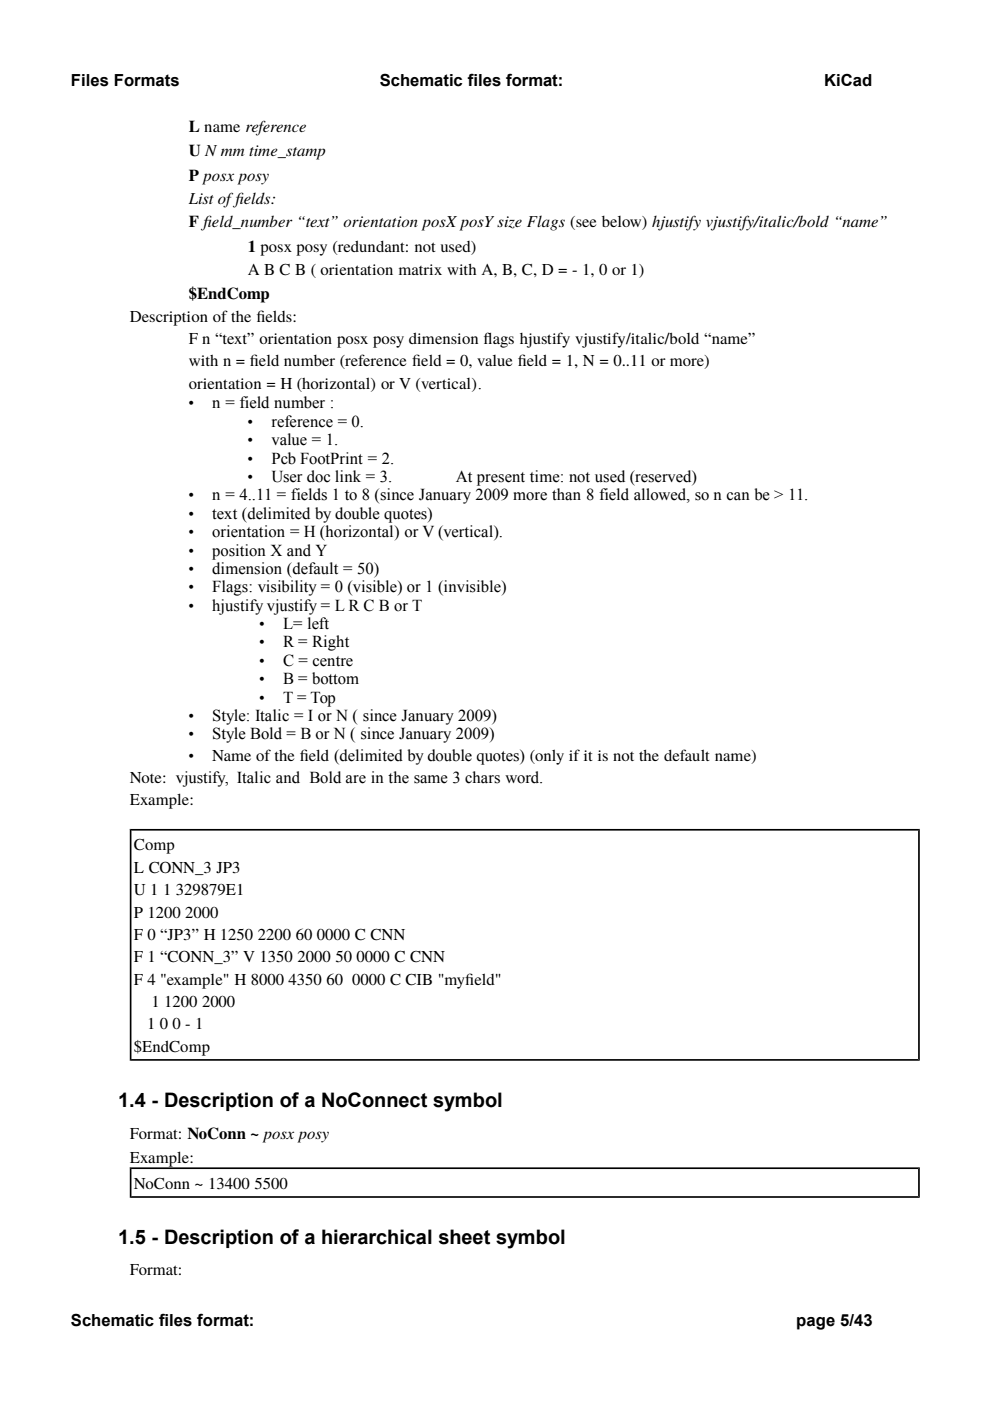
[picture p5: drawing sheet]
<svg xmlns="http://www.w3.org/2000/svg" width="210mm" height="297mm" viewBox="0 0 210 297" stroke-linecap="round" stroke-linejoin="round" font-family="sans-serif">
<defs><g id="words">
<g font-size="4.2">
<text x="25" y="234.7">1.4 - Description of a NoConnect symbol</text>
<text x="25" y="263.7">1.5 - Description of a hierarchical sheet symbol</text>
</g>
<g font-size="3.5">
<text x="15" y="18.2">Files Formats</text>
<text x="80.5" y="18.2">Schematic files format:</text>
<text x="174.8" y="18.2">KiCad</text>
<text x="40" y="28">L name reference</text>
<text x="40" y="33.1">U N mm time_stamp</text>
<text x="40" y="38.3">P posx posy</text>
<text x="40" y="43.3">List of f</text>
<text x="49.9" y="43.3">ields:</text>
<text x="40" y="48.2">F f</text>
<text x="43.2" y="48.2">ield_number “text” orientation posX posY size Flags (see below) hjustify vjustify/italic/bold “name”</text>
<text x="52.5" y="53.4">1 posx posy (redundant: not used)</text>
<text x="52.5" y="58.3">A B C B ( orientation matrix with A, B, C, D = - 1, 0 or 1)</text>
<text x="40" y="63.3">$EndComp</text>
<text x="27.6" y="68.2">Description of the f</text>
<text x="54.3" y="68.2">ields:</text>
<text x="40" y="73">F n “text” orientation posx posy dimension f</text>
<text x="40" y="77.7">with n = f</text>
<text x="53" y="77.7">ield number (reference f</text>
<text x="87.4" y="77.7">ield = 0, value f</text>
<text x="102.5" y="73">lags hjustify vjustify/italic/bold “name”</text>
<text x="109.8" y="77.7">ield = 1, N = 0..11 or more)</text>
<text x="40" y="82.4">orientation = H (horizontal) or V (vertical).</text>
<text x="45" y="86.6">n = field number :</text>
<text x="57.5" y="90.5">reference = 0.</text>
<text x="57.5" y="94.4">value = 1.</text>
<text x="57.5" y="98.3">Pcb FootPrint = 2.</text>
<text x="45" y="106.1">n = 4..11 = fields 1 to 8 (since January 2009 more than 8 field allowed, so n can be &gt; 11.</text>
<text x="57.5" y="102.2">User doc link = 3.</text>
<text x="96.7" y="102.2">At present time: not used (reserved)</text>
<text x="45" y="110">text (delimited by double quotes)</text>
<text x="45" y="113.9">orientation = H (horizontal) or V (vertical).</text>
<text x="45" y="117.8">position X and Y</text>
<text x="45" y="121.7">dimension (default = 50)</text>
<text x="45" y="125.6">Flags: visibility = 0 (visible) or 1 (invisible)</text>
<text x="45" y="129.5">hjustify vjustify = L R C B or T</text>
<text x="60" y="133.4">L= left</text>
<text x="60" y="137.3">R = Right</text>
<text x="60" y="141.2">C = centre</text>
<text x="60" y="145.1">B = bottom</text>
<text x="60" y="149">T = Top</text>
<text x="45" y="152.9">Style: Italic = I or N ( since January 2009)</text>
<text x="45" y="156.8">Style Bold = B or N ( since January 2009)</text>
<text x="45" y="161.3">Name of the f</text>
<text x="63.5" y="161.3">ield (delimited by double quotes) (only if it is not the default name)</text>
<text x="27.6" y="166">Note: vjustify, Italic and Bold are in the same 3 chars word.</text>
<text x="27.6" y="170.7">Example:</text>
<text x="28.4" y="180.3">Comp</text>
<text x="28.4" y="185.1">L CONN_3 JP3</text>
<text x="28.4" y="189.8">U 1 1 329879E1</text>
<text x="28.4" y="194.6">P 1200 2000</text>
<text x="28.4" y="199.3">F 0 “JP3” H 1250 2200 60 0000 C CNN</text>
<text x="28.4" y="204">F 1 “CONN_3” V 1350 2000 50 0000 C CNN</text>
<text x="28.4" y="208.8">F 4 &quot;example&quot; H 8000 4350 60 0000 C CIB &quot;myf</text>
<text x="98.7" y="208.8">ield&quot;</text>
<text x="32.1" y="213.5">1 1200 2000</text>
<text x="31.2" y="218.3">1 0 0 - 1</text>
<text x="28.4" y="223">$EndComp</text>
<text x="27.6" y="241.6">Format: NoConn ~ posx posy</text>
<text x="27.6" y="246.5">Example:</text>
<text x="28.4" y="252.1">NoConn ~ 13400 5500</text>
<text x="27.6" y="270.4">Format:</text>
<text x="15" y="281.2">Schematic files format:</text>
<text x="168.8" y="281.2">page 5/43</text>
</g>
<g font-size="3.2">
<text x="40" y="86.6">•</text>
<text x="52.6" y="90.5">•</text>
<text x="52.6" y="94.4">•</text>
<text x="52.6" y="98.3">•</text>
<text x="40" y="106.1">•</text>
<text x="52.6" y="102.2">•</text>
<text x="40" y="110">•</text>
<text x="40" y="113.9">•</text>
<text x="40" y="117.8">•</text>
<text x="40" y="121.7">•</text>
<text x="40" y="125.6">•</text>
<text x="40" y="129.5">•</text>
<text x="55" y="133.4">•</text>
<text x="55" y="137.3">•</text>
<text x="55" y="141.2">•</text>
<text x="55" y="145.1">•</text>
<text x="55" y="149">•</text>
<text x="40" y="152.9">•</text>
<text x="40" y="156.8">•</text>
<text x="40" y="161.3">•</text>
</g>
</g></defs>
<g fill="#000">
<path d="M27.5 175.8h167.5l-.3 .3h-166.8z" fill-rule="evenodd"/>
<path d="M27.5 175.8l.4 .3v48.4l-.4 .4z" fill-rule="evenodd"/>
<path d="M194.7 176.1l.3-.3v49.1l-.3-.4z" fill-rule="evenodd"/>
<path d="M27.7 224.7l.2-.2h166.8l.3 .4h-167.5z" fill-rule="evenodd"/>
<path d="M27.5 247.5l.4 .4v5.7l-.4 .4z" fill-rule="evenodd"/>
<path d="M194.7 247.9l.3-.4v6.5l-.3-.4z" fill-rule="evenodd"/>
<path d="M27.5 247.5h167.5l-.3 .4h-166.8z" fill-rule="evenodd"/>
<path d="M27.5 254l.4-.4h166.8l.3 .4z" fill-rule="evenodd"/>
</g>
<use href="#words"/>
</svg>
